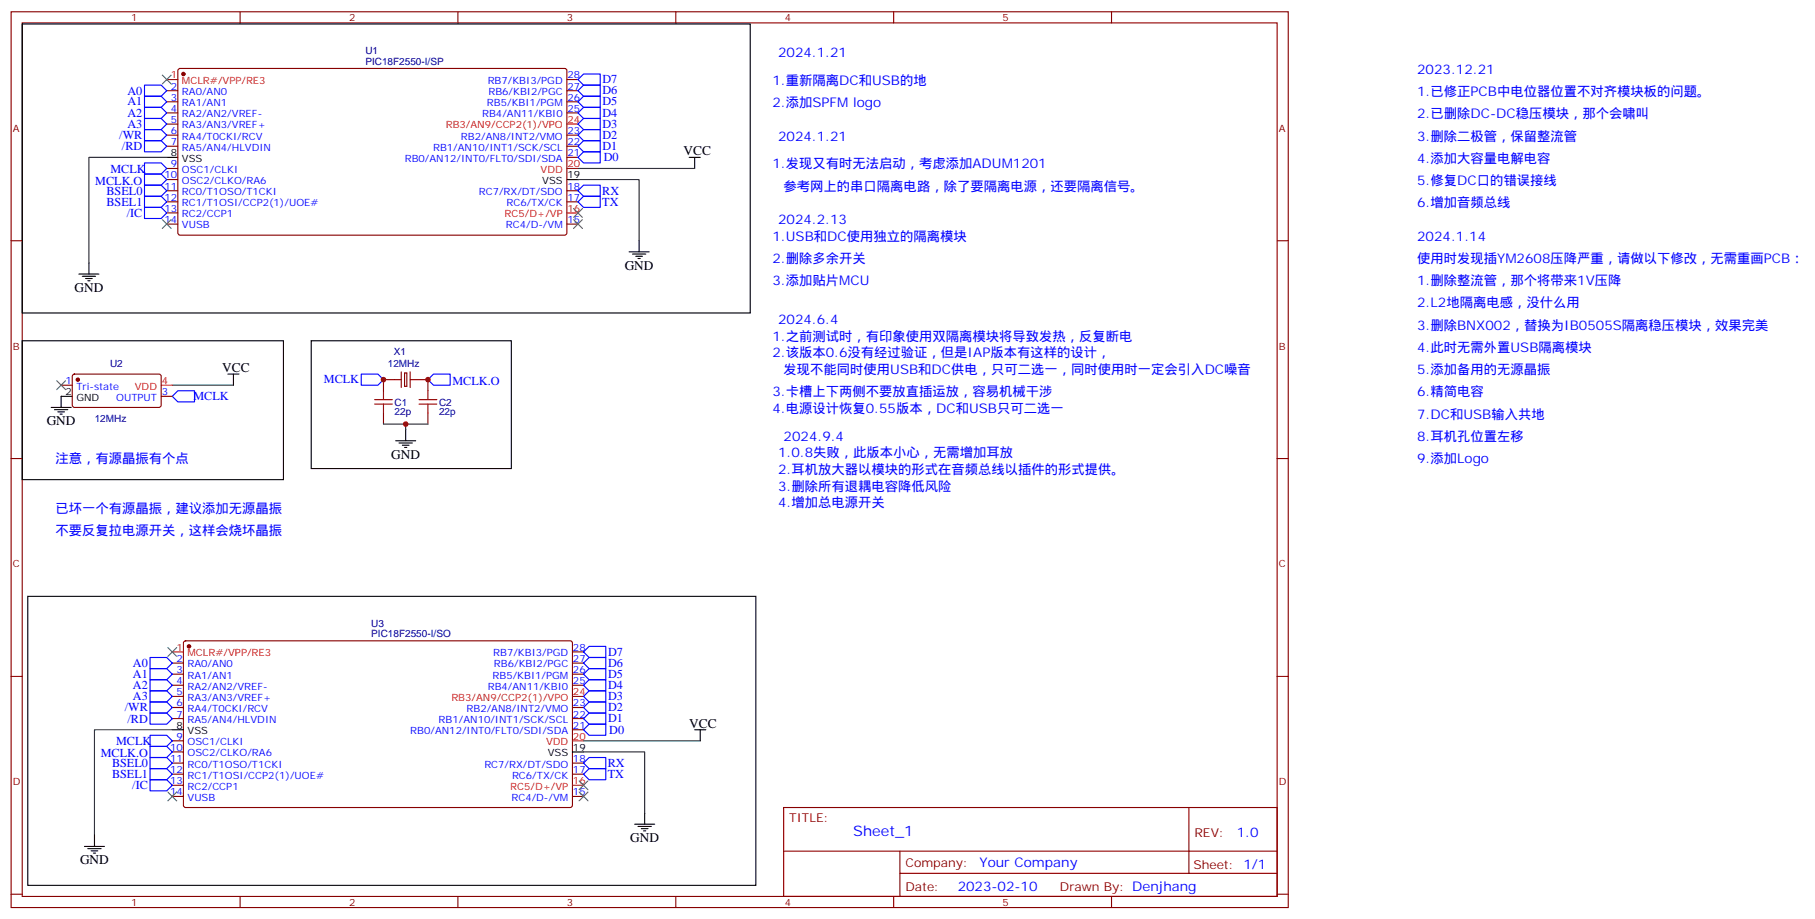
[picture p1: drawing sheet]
<svg xmlns="http://www.w3.org/2000/svg" width="576mm" height="292mm" viewBox="0 0 576 292" stroke-linecap="round" stroke-linejoin="round" font-family="sans-serif">
<defs><g id="words">
<text font-size="4.6" fill="#00f" x="270.8" y="265.4">Sheet_1</text>
<g font-size="4.2" fill="#00f">
<text x="246.9" y="18.2">2024.1.21</text>
<text x="449.8" y="23.5">2023.12.21</text>
<text x="245.2" y="27">1.重新隔离DC和USB的地</text>
<text x="245.2" y="34.1">2.添加SPFM logo</text>
<text x="449.8" y="30.6">1.已修正PCB中电位器位置不对齐模块板的问题。</text>
<text x="449.8" y="37.6">2.已删除DC-DC稳压模块，那个会啸叫</text>
<text x="246.9" y="44.7">2024.1.21</text>
<text x="449.8" y="44.7">3.删除二极管，保留整流管</text>
<text x="245.2" y="53.5">1.发现又有时无法启动，考虑添加ADUM1201</text>
<text x="449.8" y="51.7">4.添加大容量电解电容</text>
<text x="449.8" y="58.8">5.修复DC口的错误接线</text>
<text x="248.7" y="60.5">参考网上的串口隔离电路，除了要隔离电源，还要隔离信号。</text>
<text x="449.8" y="65.8">6.增加音频总线</text>
<text x="246.9" y="71.1">2024.2.13</text>
<text x="245.2" y="76.4">1.USB和DC使用独立的隔离模块</text>
<text x="449.8" y="76.4">2024.1.14</text>
<text x="245.2" y="83.5">2.删除多余开关</text>
<text x="449.8" y="83.5">使用时发现插YM2608压降严重，请做以下修改，无需重画PCB：</text>
<text x="245.2" y="90.5">3.添加贴片MCU</text>
<text x="449.8" y="90.5">1.删除整流管，那个将带来1V压降</text>
<text x="449.8" y="97.6">2.L2地隔离电感，没什么用</text>
<text x="246.9" y="102.9">2024.6.4</text>
<text x="449.8" y="104.6">3.删除BNX002，替换为IB0505S隔离稳压模块，效果完美</text>
<text x="245.2" y="108.2">1.之前测试时，有印象使用双隔离模块将导致发热，反复断电</text>
<text x="245.2" y="113.5">2.该版本0.6没有经过验证，但是IAP版本有这样的设计，</text>
<text x="449.8" y="111.7">4.此时无需外置USB隔离模块</text>
<text x="248.7" y="118.7">发现不能同时使用USB和DC供电，只可二选一，同时使用时一定会引入DC噪音</text>
<text x="449.8" y="118.7">5.添加备用的无源晶振</text>
<text x="245.2" y="125.8">3.卡槽上下两侧不要放直插运放，容易机械干涉</text>
<text x="449.8" y="125.8">6.精简电容</text>
<text x="245.2" y="131.1">4.电源设计恢复0.55版本，DC和USB只可二选一</text>
<text x="449.8" y="132.9">7.DC和USB输入共地</text>
<text x="248.7" y="139.9">2024.9.4</text>
<text x="449.8" y="139.9">8.耳机孔位置左移</text>
<text x="17.6" y="147">注意，有源晶振有个点</text>
<text x="246.9" y="145.2">1.0.8失败，此版本小心，无需增加耳放</text>
<text x="449.8" y="147">9.添加Logo</text>
<text x="246.9" y="150.5">2.耳机放大器以模块的形式在音频总线以插件的形式提供。</text>
<text x="246.9" y="155.8">3.删除所有退耦电容降低风险</text>
<text x="246.9" y="161.1">4.增加总电源开关</text>
<text x="17.6" y="162.8">已坏一个有源晶振，建议添加无源晶振</text>
<text x="17.6" y="169.9">不要反复拉电源开关，这样会烧坏晶振</text>
<text x="392.5" y="265.6">1.0</text>
<text x="310.9" y="275.2">Your Company</text>
<text x="304" y="283">2023-02-10</text>
</g>
<g font-size="4.2">
<text x="217" y="49.2">VCC</text>
<text x="198.3" y="85.6">GND</text>
<text x="23.6" y="92.6">GND</text>
<text x="70.6" y="118">VCC</text>
<text x="14.8" y="135">GND</text>
<text x="124.2" y="145.6">GND</text>
<text x="218.7" y="230.9">VCC</text>
<text x="200" y="267.3">GND</text>
<text x="25.4" y="274.3">GND</text>
</g>
<g font-size="3.9" fill="#00f">
<text x="191.2" y="30">D6</text>
<text x="191.2" y="26.4">D7</text>
<text x="40.4" y="30">A0</text>
<text x="40.4" y="33.5">A1</text>
<text x="191.2" y="33.5">D5</text>
<text x="40.4" y="37">A2</text>
<text x="40.4" y="40.5">A3</text>
<text x="191.2" y="40.5">D3</text>
<text x="191.2" y="37">D4</text>
<text x="37.9" y="44.2">/WR</text>
<text x="38.7" y="47.7">/RD</text>
<text x="191.2" y="47.6">D1</text>
<text x="191.2" y="44.1">D2</text>
<text x="191.6" y="51.3">D0</text>
<text x="30.2" y="58.6">MCLK.O</text>
<text x="35.1" y="54.8">MCLK</text>
<text x="33.8" y="61.8">BSEL0</text>
<text x="33.8" y="65.3">BSEL1</text>
<text x="191.1" y="65.3">TX</text>
<text x="191.1" y="61.8">RX</text>
<text x="40.2" y="68.8">/IC</text>
<text x="102.8" y="121.7">MCLK</text>
<text x="143.6" y="122.1">MCLK.O</text>
<text x="61.4" y="127.1">MCLK</text>
<text x="193" y="208.1">D7</text>
<text x="42.2" y="215.2">A1</text>
<text x="42.2" y="211.7">A0</text>
<text x="193" y="211.6">D6</text>
<text x="193" y="215.2">D5</text>
<text x="42.2" y="218.7">A2</text>
<text x="193" y="218.7">D4</text>
<text x="39.6" y="225.8">/WR</text>
<text x="42.2" y="222.2">A3</text>
<text x="193" y="222.2">D3</text>
<text x="193" y="225.7">D2</text>
<text x="40.5" y="229.4">/RD</text>
<text x="193" y="229.3">D1</text>
<text x="193.4" y="232.9">D0</text>
<text x="36.8" y="236.5">MCLK</text>
<text x="32" y="240.3">MCLK.O</text>
<text x="35.5" y="243.5">BSEL0</text>
<text x="192.9" y="243.5">RX</text>
<text x="35.5" y="247">BSEL1</text>
<text x="42" y="250.5">/IC</text>
<text x="192.9" y="247">TX</text>
</g>
<g font-size="3.9" fill="#800">
<text x="250.5" y="260.9">TITLE:</text>
<text x="379.1" y="265.6">REV:</text>
<text x="287.4" y="275.1">Company:</text>
<text x="378.7" y="275.7">Sheet: 1/1</text>
<text x="287.4" y="282.8">Date:</text>
<text x="336.4" y="282.9">Drawn By: Denjhang</text>
</g>
<g font-size="3.2" fill="#800">
<text x="41.6" y="6.7">1</text>
<text x="110.8" y="6.7">2</text>
<text x="179.9" y="6.7">3</text>
<text x="249.1" y="6.7">4</text>
<text x="318.2" y="6.7">5</text>
<text x="4.1" y="41.8">A</text>
<text x="405.9" y="41.8">A</text>
<text x="4.1" y="111">B</text>
<text x="405.9" y="111">B</text>
<text x="4.1" y="180.1">C</text>
<text x="405.9" y="180.1">C</text>
<text x="4.1" y="249.3">D</text>
<text x="405.9" y="249.3">D</text>
<text x="41.6" y="287.5">1</text>
<text x="110.8" y="287.5">2</text>
<text x="179.9" y="287.5">3</text>
<text x="249.1" y="287.5">4</text>
<text x="318.2" y="287.5">5</text>
</g>
<g font-size="3.2" fill="#000080">
<text x="116" y="17.2">U1</text>
<text x="116" y="20.5">PIC18F2550-I/SP</text>
<text x="125" y="112.8">X1</text>
<text x="34.9" y="116.4">U2</text>
<text x="123.1" y="116.4">12MHz</text>
<text x="125.2" y="131.9">22p</text>
<text x="125.2" y="128.7">C1</text>
<text x="139.3" y="131.9">22p</text>
<text x="139.3" y="128.7">C2</text>
<text x="30.1" y="134">12MHz</text>
<text x="117.8" y="202.3">PIC18F2550-I/SO</text>
<text x="117.8" y="199">U3</text>
</g>
<g font-size="3.2" fill="#00f">
<text x="54.3" y="28.4">2</text>
<text x="154.8" y="26.7">RB7/KBI3/PGD</text>
<text x="180.1" y="24.9">28</text>
<text x="180.1" y="28.4">27</text>
<text x="54.3" y="35.5">4</text>
<text x="54.3" y="32">3</text>
<text x="57.7" y="33.7">RA1/AN1</text>
<text x="57.7" y="30.2">RA0/AN0</text>
<text x="154.6" y="33.7">RB5/KBI1/PGM</text>
<text x="155" y="30.2">RB6/KBI2/PGC</text>
<text x="180.1" y="32">26</text>
<text x="180.1" y="35.5">25</text>
<text x="54.3" y="39">5</text>
<text x="57.7" y="40.8">RA3/AN3/VREF+</text>
<text x="57.7" y="37.3">RA2/AN2/VREF-</text>
<text x="153" y="37.3">RB4/AN11/KBI0</text>
<text x="54.3" y="46.1">7</text>
<text x="54.3" y="42.5">6</text>
<text x="57.7" y="47.8">RA5/AN4/HLVDIN</text>
<text x="57.7" y="44.3">RA4/T0CKI/RCV</text>
<text x="137.5" y="47.8">RB1/AN10/INT1/SCK/SCL</text>
<text x="146.3" y="44.3">RB2/AN8/INT2/VMO</text>
<text x="180.1" y="42.5">23</text>
<text x="180.1" y="46.1">22</text>
<text x="54.3" y="53.1">9</text>
<text x="128.5" y="51.4">RB0/AN12/INT0/FLT0/SDI/SDA</text>
<text x="180.1" y="49.6">21</text>
<text x="52.2" y="56.7">10</text>
<text x="57.7" y="58.4">OSC2/CLKO/RA6</text>
<text x="57.7" y="54.9">OSC1/CLKI</text>
<text x="52.2" y="63.7">12</text>
<text x="52.2" y="60.2">11</text>
<text x="57.7" y="65.5">RC1/T1OSI/CCP2(1)/UOE#</text>
<text x="57.7" y="61.9">RC0/T1OSO/T1CKI</text>
<text x="152" y="61.9">RC7/RX/DT/SDO</text>
<text x="160.7" y="65.5">RC6/TX/CK</text>
<text x="180.1" y="60.2">18</text>
<text x="180.1" y="63.7">17</text>
<text x="52.2" y="70.8">14</text>
<text x="52.2" y="67.2">13</text>
<text x="57.7" y="69">RC2/CCP1</text>
<text x="180.1" y="70.8">15</text>
<text x="57.7" y="72.5">VUSB</text>
<text x="160.6" y="72.5">RC4/D-/VM</text>
<text x="20.7" y="121.9">1</text>
<text x="24.2" y="123.7">Tri-state</text>
<text x="51.3" y="125.4">3</text>
<text x="36.9" y="127.2">OUTPUT</text>
<text x="156.6" y="208.4">RB7/KBI3/PGD</text>
<text x="181.9" y="206.6">28</text>
<text x="56" y="210.1">2</text>
<text x="56" y="213.6">3</text>
<text x="59.5" y="211.9">RA0/AN0</text>
<text x="59.5" y="215.4">RA1/AN1</text>
<text x="156.3" y="215.4">RB5/KBI1/PGM</text>
<text x="156.8" y="211.9">RB6/KBI2/PGC</text>
<text x="181.9" y="213.6">26</text>
<text x="181.9" y="210.1">27</text>
<text x="56" y="217.2">4</text>
<text x="56" y="220.7">5</text>
<text x="59.5" y="218.9">RA2/AN2/VREF-</text>
<text x="154.8" y="218.9">RB4/AN11/KBI0</text>
<text x="181.9" y="217.2">25</text>
<text x="56" y="224.2">6</text>
<text x="56" y="227.8">7</text>
<text x="59.5" y="222.5">RA3/AN3/VREF+</text>
<text x="59.5" y="226">RA4/T0CKI/RCV</text>
<text x="148.1" y="226">RB2/AN8/INT2/VMO</text>
<text x="181.9" y="227.8">22</text>
<text x="181.9" y="224.2">23</text>
<text x="59.5" y="229.5">RA5/AN4/HLVDIN</text>
<text x="130.2" y="233">RB0/AN12/INT0/FLT0/SDI/SDA</text>
<text x="139.2" y="229.5">RB1/AN10/INT1/SCK/SCL</text>
<text x="181.9" y="231.3">21</text>
<text x="54" y="238.3">10</text>
<text x="56" y="234.8">9</text>
<text x="59.5" y="236.6">OSC1/CLKI</text>
<text x="54" y="241.9">11</text>
<text x="54" y="245.4">12</text>
<text x="59.5" y="240.1">OSC2/CLKO/RA6</text>
<text x="59.5" y="243.6">RC0/T1OSO/T1CKI</text>
<text x="153.7" y="243.6">RC7/RX/DT/SDO</text>
<text x="181.9" y="245.4">17</text>
<text x="181.9" y="241.9">18</text>
<text x="54" y="248.9">13</text>
<text x="59.5" y="247.2">RC1/T1OSI/CCP2(1)/UOE#</text>
<text x="59.5" y="250.7">RC2/CCP1</text>
<text x="162.5" y="247.2">RC6/TX/CK</text>
<text x="54" y="252.4">14</text>
<text x="59.5" y="254.2">VUSB</text>
<text x="162.3" y="254.2">RC4/D-/VM</text>
<text x="181.9" y="252.4">15</text>
</g>
<g font-size="3.2" fill="#f00">
<text x="54.3" y="24.9">1</text>
<text x="57.7" y="26.7">MCLR#/VPP/RE3</text>
<text x="141.5" y="40.8">RB3/AN9/CCP2(1)/VPO</text>
<text x="180.1" y="39">24</text>
<text x="180.1" y="53.1">20</text>
<text x="171.6" y="54.9">VDD</text>
<text x="160.2" y="69">RC5/D+/VP</text>
<text x="180.1" y="67.2">16</text>
<text x="42.8" y="123.7">VDD</text>
<text x="51.3" y="121.9">4</text>
<text x="56" y="206.6">1</text>
<text x="59.5" y="208.4">MCLR#/VPP/RE3</text>
<text x="181.9" y="220.7">24</text>
<text x="143.2" y="222.5">RB3/AN9/CCP2(1)/VPO</text>
<text x="173.3" y="236.6">VDD</text>
<text x="181.9" y="234.8">20</text>
<text x="161.9" y="250.7">RC5/D+/VP</text>
<text x="181.9" y="248.9">16</text>
</g>
<g font-size="3.2">
<text x="54.3" y="49.6">8</text>
<text x="57.7" y="51.4">VSS</text>
<text x="172.1" y="58.4">VSS</text>
<text x="180.1" y="56.7">19</text>
<text x="20.7" y="125.4">2</text>
<text x="24.2" y="127.2">GND</text>
<text x="56" y="231.3">8</text>
<text x="59.5" y="233">VSS</text>
<text x="181.9" y="238.3">19</text>
<text x="173.9" y="240.1">VSS</text>
</g>
</g></defs>
<g fill="none" stroke="#870000" stroke-width=".35">
<path d="M3.5 3.7h405.4v284.4h-405.4zM7.1 7.3h398.2v277.3h-398.2zM76.2 3.7v3.6M145.3 3.7v3.6M214.5 3.7v3.6M283.6 3.7v3.6M352.8 3.7v3.6M52.9 28.8h3.5M52.9 32.3h3.5M52.9 35.8h3.5M52.9 39.4h3.5M56.7 21.9l.4-.2 122.4 .1 .4 .6v51.8l-.7 .4h-122.3l-.5-.7v-51.5z"/>
<path d="M179.9 25.3h3.5M179.9 28.8h3.5M179.9 32.3h3.5M179.9 35.8h3.5M52.9 42.9h3.5M52.9 46.4h3.5M52.9 57h3.5M52.9 53.5h3.5M179.9 42.9h3.5M179.9 46.4h3.5M179.9 50h3.5M3.5 76.4h3.6"/>
<path d="M52.9 60.5h3.5M52.9 64.1h3.5M52.9 71.1h3.5M52.9 67.6h3.5M179.9 60.5h3.5M179.9 64.1h3.5M179.9 71.1h3.5M405.3 76.4h3.6M23.2 119l.4-.3 27.1 .1 .5 .7-.1 9.4-.7 .4h-27l-.5-.7v-9.1zM127.4 118v5M128.4 118.4h.7v4.2h-.7zM130.2 118v5"/>
<path d="M19.4 122.3h3.5M51.2 125.8h3.5M121.7 131.1v3.5M127.4 120.5h-5.7v3.5M130.2 120.5h5.6v3.5M135.8 131.1v3.5M3.5 145.6h3.6M405.3 145.6h3.6M3.5 214.7h3.6M54.7 210.5h3.5M54.7 214h3.5M54.7 217.5h3.5"/>
<path d="M58.4 203.6l.5-.2 122.3 .1 .5 .6-.1 51.8-.6 .4h-122.4l-.4-.7v-51.5zM181.7 210.5h3.5M181.7 214h3.5M181.7 217.5h3.5M181.7 206.9h3.5M405.3 214.7h3.6M54.7 221.1h3.5M54.7 224.6h3.5M54.7 228.1h3.5M54.7 235.2h3.5M54.7 238.7h3.5M181.7 224.6h3.5"/>
<path d="M181.7 228.1h3.5M181.7 231.6h3.5M54.7 242.2h3.5M54.7 245.7h3.5M54.7 249.3h3.5M54.7 252.8h3.5M181.7 242.2h3.5M181.7 245.7h3.5M181.7 252.8h3.5M248.7 256.3h156.6v28.3h-156.6zM377.3 256.4v20.8M248.7 270.2h156.5"/>
<path d="M285.6 277.2h119.6M285.6 270.2v14.1M3.5 283.8h3.6M76.2 284.6v3.5M145.3 284.6v3.5M214.5 284.6v3.5M283.6 284.6v3.5M352.8 284.6v3.5M405.3 283.8h3.6"/>
</g>
<path d="M52.9 25.3h3.5M179.9 39.4h3.5M179.9 53.5h3.5M179.9 67.6h3.5M51.2 122.3h3.5M54.7 206.9h3.5M181.7 235.2h3.5M181.7 221.1h3.5M181.7 249.3h3.5" fill="none" stroke="#f00" stroke-width=".35"/>
<g fill="none" stroke="#000" stroke-width=".35">
<path d="M7.1 7.6h231v91.7h-231zM52.9 50h3.5M179.9 57h3.5M218.7 50h3.5M220.5 50v3.5M199.7 79.9h6.3M202.8 76.4v3.5M25 87h6.4M26.1 87.7h4.2M27.2 88.4h2.1M27.9 89.1h.7M28.2 83.5v3.5"/>
<path d="M200.7 80.6h4.3M201.8 81.4h2.1M202.5 82.1h.7M7.1 108.2h82.9v44.1h-82.9zM72.3 118.7h3.5M74.1 118.7v3.6M98.8 108.2h63.5v40.5h-63.5zM16.2 129.3h6.4M17.3 130h4.2M18.3 130.7h2.2M19 131.4h.8M22.9 125.8h-3.5v3.5"/>
<path d="M125.6 139.9h6.3M128.8 136.4v3.5M126.6 140.6h4.3M127.7 141.3h2.1M128.4 142h.7M8.8 189.3h231.1v91.7h-231.1zM54.7 231.6h3.5M181.7 238.7h3.5M220.5 231.6h3.5M222.2 231.6v3.6M204.6 258.1v3.5M26.8 268.7h6.4"/>
<path d="M27.9 269.4h4.2M28.9 270.1h2.1M29.6 270.8h.7M30 265.1v3.6M201.4 261.6h6.4M202.5 262.3h4.2M203.6 263h2.1M204.3 263.7h.7"/>
</g>
<g fill="#870000" stroke="#870000" stroke-width=".35">
<circle cx="58.2" cy="23.5" r=".53"/>
<circle cx="24.7" cy="120.5" r=".53"/>
<circle cx="60" cy="205.2" r=".53"/>
</g>
<g fill="none" stroke="#3c3" stroke-width=".35">
<path d="M51.5 23.8l2.8 2.9M54.3 23.8l-2.8 2.9M51.5 69.7l2.8 2.8M54.3 69.7l-2.8 2.8M182 69.7l2.9 2.8M182 66.2l2.9 2.8M184.9 69.7l-2.9 2.8M184.9 66.2l-2.9 2.8M18 120.9l2.8 2.8M20.8 120.9l-2.8 2.8M53.3 205.5l2.8 2.9M56.1 205.5l-2.8 2.9"/>
<path d="M53.3 251.4l2.8 2.8M56.1 251.4l-2.8 2.8M183.8 247.9l2.8 2.8M183.8 251.4l2.8 2.8M186.6 247.9l-2.8 2.8M186.6 251.4l-2.8 2.8"/>
</g>
<g fill="none" stroke="#00f" stroke-width=".35">
<path d="M45.9 27h5.3l1.7 1.8-1.7 1.8h-5.3zM45.9 30.6h5.3l1.7 1.7-1.7 1.8h-5.3zM45.9 34.1h5.3l1.7 1.7-1.7 1.8h-5.3zM45.9 37.6h5.3l1.7 1.8-1.7 1.7h-5.3zM183.4 35.8l1.8-1.7h5.3v3.5h-5.3zM185.2 37.6h5.3v3.5h-5.3l-1.8-1.7zM185.2 30.6h5.3v3.5h-5.3l-1.8-1.8zM185.2 27h5.3v3.6h-5.3l-1.8-1.8zM185.2 23.5h5.3v3.5h-5.3l-1.8-1.7zM45.9 41.1h5.3l1.7 1.8-1.7 1.8h-5.3zM45.9 44.7h5.3l1.7 1.7-1.7 1.8h-5.3zM45.9 58.8h5.3l1.7 1.7-1.7 1.8h-5.3z"/>
<path d="M45.9 51.7h5.3l1.7 1.8-1.7 1.7h-5.3zM45.9 55.2h5.3l1.7 1.8-1.7 1.8h-5.3zM185.2 48.2h5.3v3.5h-5.3l-1.8-1.7zM185.2 44.7h5.3v3.5h-5.3l-1.8-1.8zM185.2 41.1h5.3v3.6h-5.3l-1.8-1.8zM45.9 62.3h5.3l1.7 1.8-1.7 1.7h-5.3zM45.9 65.8h5.3l1.7 1.8-1.7 1.8h-5.3zM183.4 64.1l1.8-1.8h5.3v3.5h-5.3zM183.4 60.5l1.8-1.7h5.3v3.5h-5.3zM114.7 118.7h5.2l1.8 1.8-1.8 1.8h-5.2zM56.4 124h5.3v3.6h-5.3l-1.7-1.8zM135.8 120.5l1.8-1.8h5.3v3.6h-5.3z"/>
<path d="M47.6 219.3h5.3l1.8 1.8-1.8 1.7h-5.3zM47.6 215.8h5.3l1.8 1.7-1.8 1.8h-5.3zM47.6 212.2h5.3l1.8 1.8-1.8 1.8h-5.3zM47.6 208.7h5.3l1.8 1.8-1.8 1.7h-5.3zM185.2 214l1.8-1.8h5.3v3.6h-5.3zM187 205.2h5.3v3.5h-5.3l-1.8-1.8zM187 208.7h5.3v3.5h-5.3l-1.8-1.7zM187 215.8h5.3v3.5h-5.3l-1.8-1.8zM187 219.3h5.3v3.5h-5.3l-1.8-1.7zM47.6 236.9h5.3l1.8 1.8-1.8 1.8h-5.3zM47.6 233.4h5.3l1.8 1.8-1.8 1.7h-5.3zM47.6 226.3h5.3l1.8 1.8-1.8 1.8h-5.3z"/>
<path d="M47.6 222.8h5.3l1.8 1.8-1.8 1.7h-5.3zM187 222.8h5.3v3.5h-5.3l-1.8-1.7zM187 226.3h5.3v3.6h-5.3l-1.8-1.8zM187 229.9h5.3v3.5h-5.3l-1.8-1.8zM47.6 247.5h5.3l1.8 1.8-1.8 1.7h-5.3zM47.6 244h5.3l1.8 1.7-1.8 1.8h-5.3zM47.6 240.5h5.3l1.8 1.7-1.8 1.8h-5.3zM185.2 242.2l1.8-1.7h5.3v3.5h-5.3zM185.2 245.7l1.8-1.7h5.3v3.5h-5.3z"/>
</g>
<path d="M52.9 50h-24.7v33.5M183.4 57h19.4v19.4M183.4 53.5h37.1M54.7 122.3h19.4M121.7 134.6h7.1v1.8M128.8 134.6h7M54.7 231.6h-24.7v33.5M185.2 238.7h19.4v19.4M185.2 235.2h37" fill="none" stroke="#008700" stroke-width=".35"/>
<path d="M118.9 128.3h5.6M118.9 126.9h5.6M121.7 124v2.9M121.7 128.3v2.8M133 128.3h5.6M133 126.9h5.6M135.8 124v2.9M135.8 128.3v2.8" fill="none" stroke="#a10000" stroke-width=".35"/>
<g fill="#c00">
<circle cx="128.8" cy="134.6" r=".88"/>
<circle cx="121.7" cy="120.5" r=".88"/>
<circle cx="135.8" cy="120.5" r=".88"/>
</g>
<use href="#words"/>
</svg>
